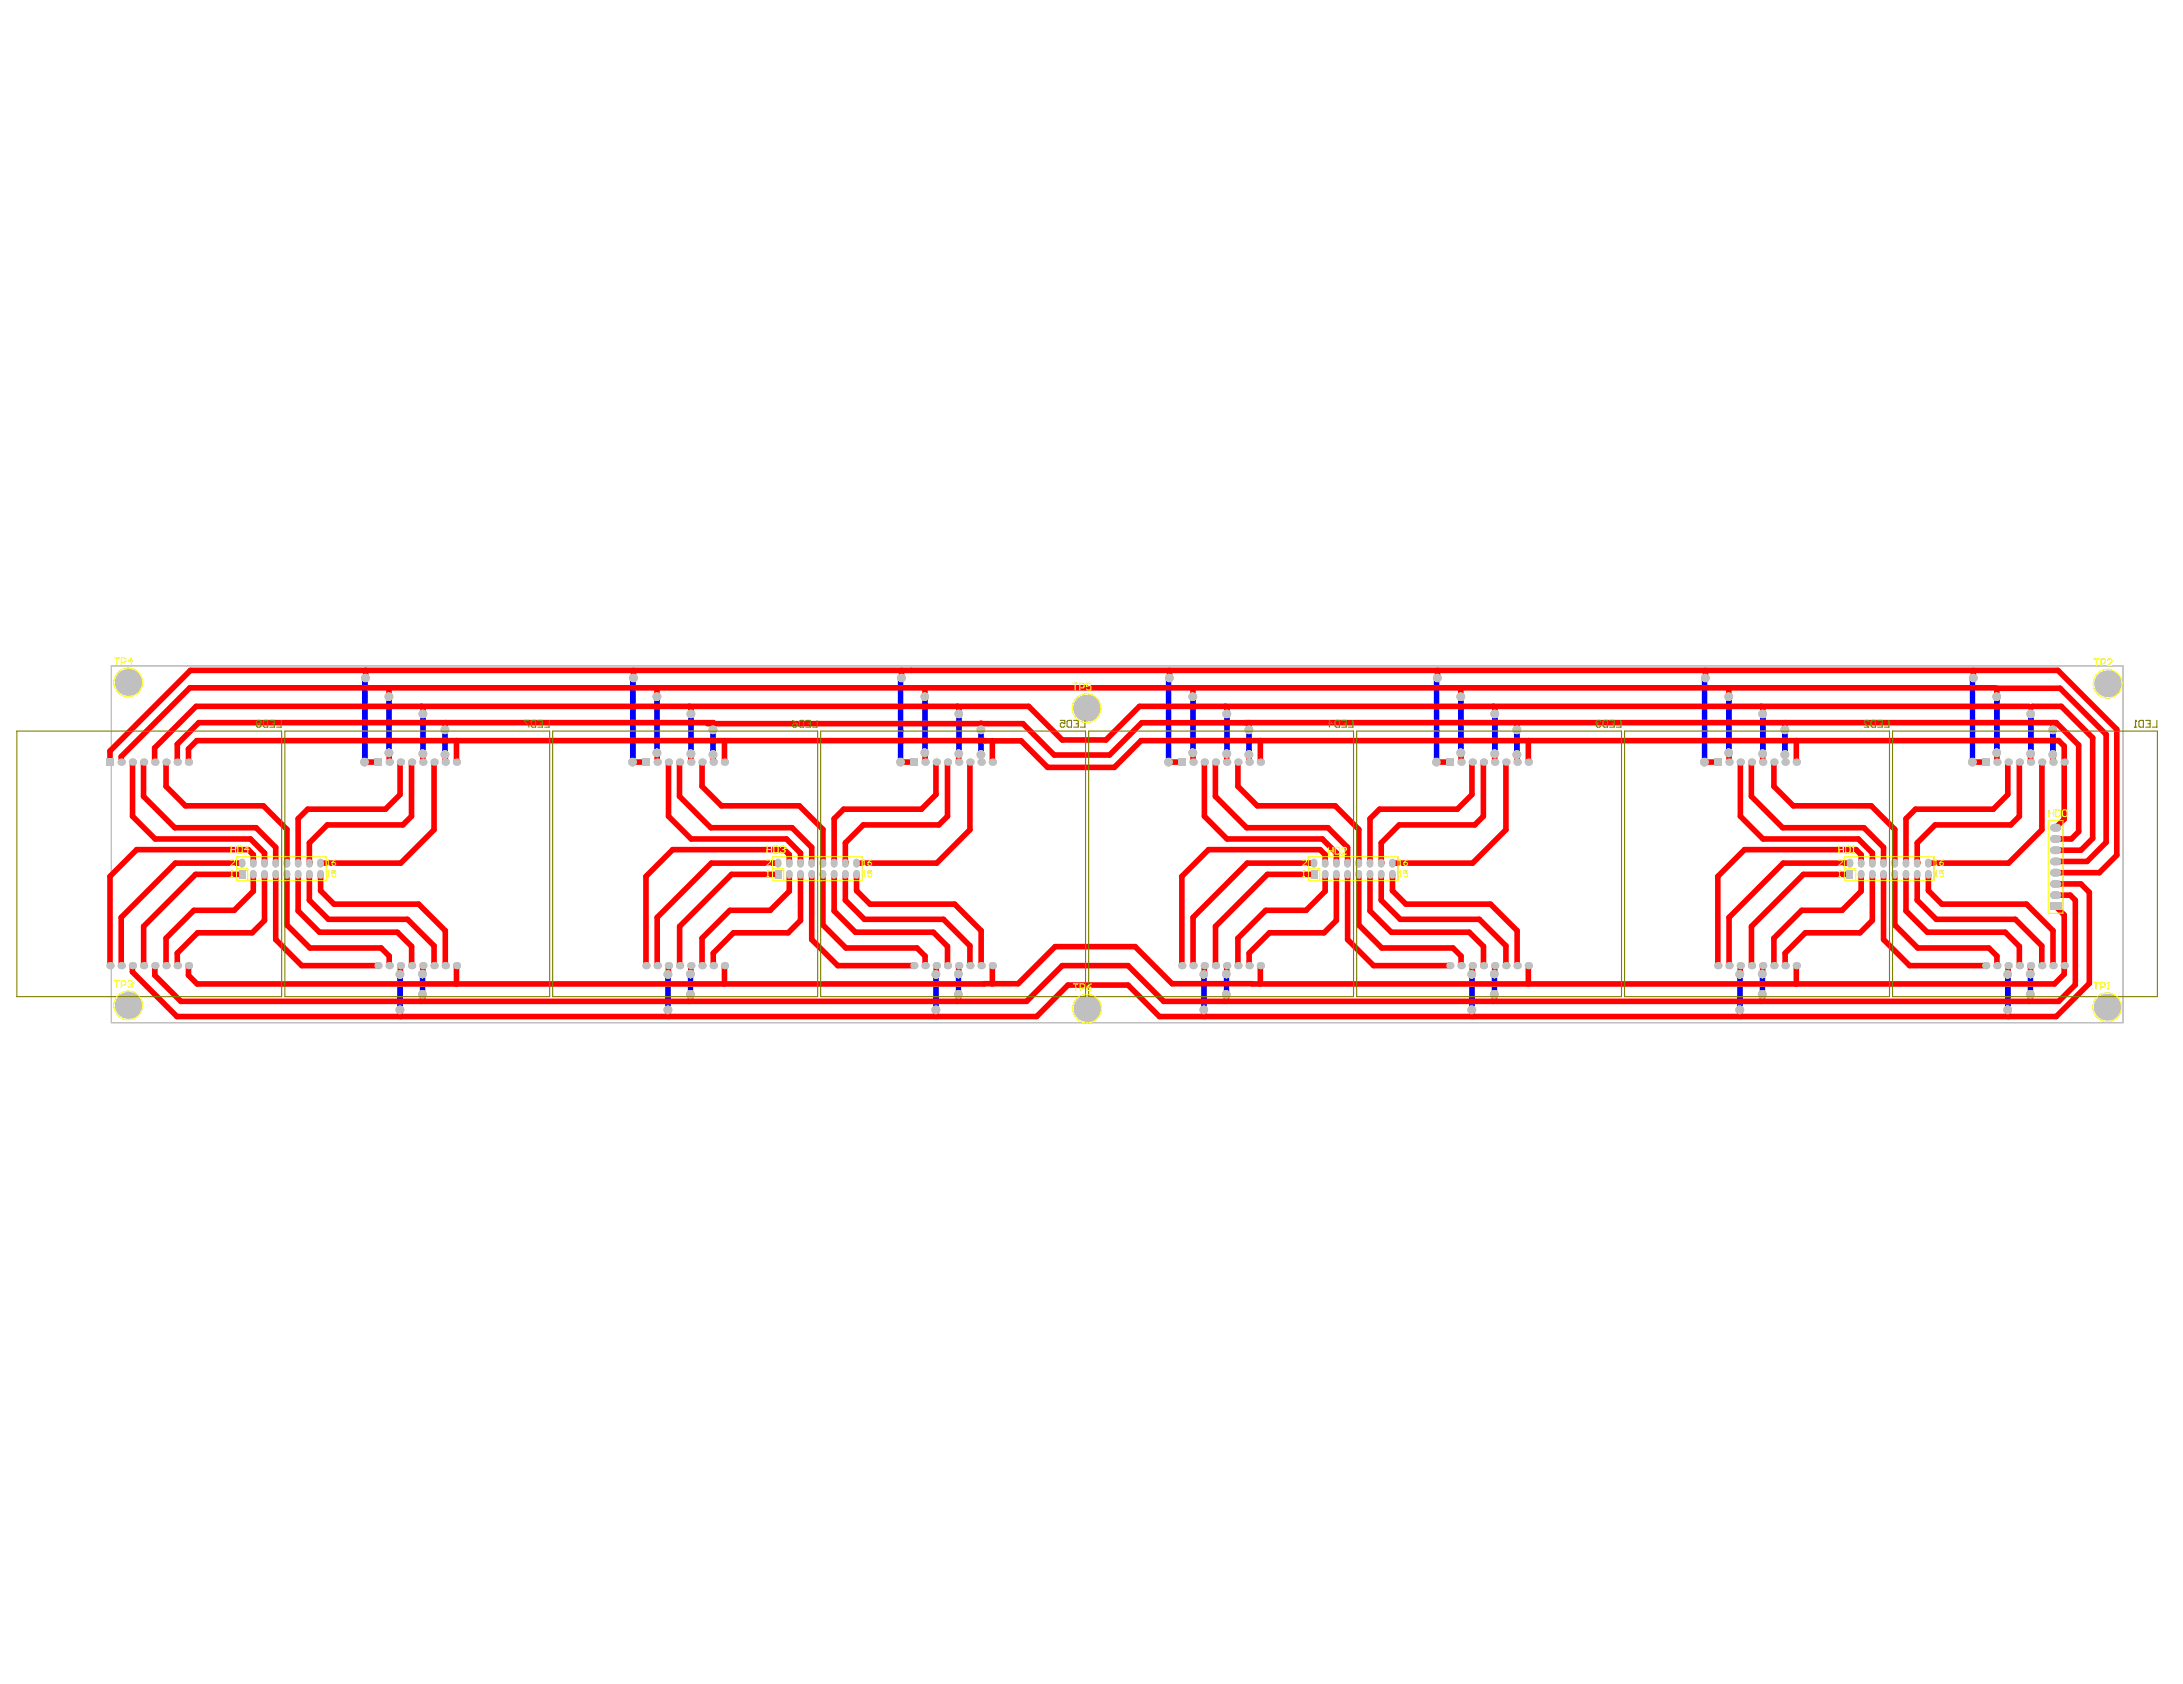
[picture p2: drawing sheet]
<svg xmlns="http://www.w3.org/2000/svg" width="279mm" height="215mm" viewBox="0 0 279 215" stroke-linecap="round" stroke-linejoin="round" font-family="sans-serif">
<path d="M14.2 85.1h257.2v45.6h-257.2z" fill="none" stroke="#c0c0c0" stroke-width=".13"/>
<g fill="none" stroke="#00f" stroke-width=".72">
<path d="M46.7 86.6l-.1 .2v10.6M49.7 89v7.2M54.1 91.2v5.1M56.9 93.3v3.1M81 86.6l-.1 .2v10.6M84 89v7.2M88.3 91.2v5.1M91.1 93.3v3.1M115.2 86.6l-.1 .2v10.6M118.2 89v7.2M122.6 91.2v5.1M125.4 93.3v3.1"/>
<path d="M149.5 86.6l-.1 .2v10.6M152.5 89v7.2M156.8 91.2v5.1M159.7 93.3v3.1M183.8 86.6l-.2 .2v10.6M186.7 89v7.2M191.1 91.2v5.1M193.9 93.3v3.1M218 86.6l-.1 .2v10.6M221 89v7.2M225.3 91.2v5.1M228.2 93.3v3.1"/>
<path d="M252.3 86.6l-.2 .2v10.6M255.2 89v7.2M259.6 91.2v5.1M262.4 93.3v3.1M51.1 124.5v4.6M54 124.5v2.6M85.4 124.5v4.6M88.3 124.5v2.6M119.6 124.5v4.6M122.5 124.5v2.6M153.9 124.5v4.6M156.8 124.5v2.6"/>
<path d="M188.2 124.5v4.6M191 124.5v2.6M222.4 124.5v4.6M225.3 124.5v2.6M256.7 124.5v4.6M259.5 124.5v2.6"/>
</g>
<g fill="#c0c0c0">
<circle cx="15.5" cy="88.2" r=".22"/>
<circle cx="17.2" cy="88.1" r=".22"/>
<circle cx="15.4" cy="86.4" r=".22"/>
<circle cx="15.1" cy="87.4" r=".22"/>
<circle cx="16.4" cy="88.5" r=".22"/>
<circle cx="17.7" cy="87.2" r=".22"/>
<circle cx="16.4" cy="85.9" r=".22"/>
<circle cx="17.4" cy="86.4" r=".22"/>
<circle cx="15.5" cy="129.5" r=".22"/>
<circle cx="17.2" cy="129.4" r=".22"/>
<circle cx="15.4" cy="127.6" r=".22"/>
<circle cx="15.1" cy="128.6" r=".22"/>
<circle cx="16.4" cy="129.8" r=".22"/>
<circle cx="17.7" cy="128.5" r=".22"/>
<circle cx="16.4" cy="127.2" r=".22"/>
<circle cx="17.4" cy="127.6" r=".22"/>
<circle cx="268.5" cy="129.7" r=".23"/>
<circle cx="270.2" cy="129.6" r=".23"/>
<circle cx="268.3" cy="127.8" r=".23"/>
<circle cx="268" cy="128.9" r=".23"/>
<circle cx="269.3" cy="130" r=".23"/>
<circle cx="270.6" cy="128.7" r=".23"/>
<circle cx="269.3" cy="127.4" r=".23"/>
<circle cx="270.3" cy="127.8" r=".23"/>
<circle cx="268.5" cy="88.4" r=".23"/>
<circle cx="270.3" cy="88.2" r=".23"/>
<circle cx="268.4" cy="86.5" r=".23"/>
<circle cx="268.1" cy="87.5" r=".23"/>
<circle cx="269.4" cy="88.7" r=".23"/>
<circle cx="270.7" cy="87.4" r=".22"/>
<circle cx="269.4" cy="86.1" r=".23"/>
<circle cx="270.4" cy="86.5" r=".23"/>
<circle cx="138" cy="91.5" r=".23"/>
<circle cx="139.7" cy="91.4" r=".23"/>
<circle cx="137.9" cy="89.6" r=".23"/>
<circle cx="137.6" cy="90.6" r=".23"/>
<circle cx="138.9" cy="91.8" r=".23"/>
<circle cx="140.2" cy="90.5" r=".23"/>
<circle cx="138.9" cy="89.2" r=".23"/>
<circle cx="139.9" cy="89.6" r=".23"/>
<circle cx="138.1" cy="129.9" r=".23"/>
<circle cx="139.8" cy="129.7" r=".23"/>
<circle cx="137.9" cy="128" r=".23"/>
<circle cx="137.6" cy="129" r=".23"/>
<circle cx="138.9" cy="130.2" r=".23"/>
<circle cx="140.2" cy="128.9" r=".23"/>
<circle cx="138.9" cy="127.6" r=".23"/>
<circle cx="139.9" cy="128" r=".23"/>
<circle cx="46.6" cy="97.4" r=".56"/>
<circle cx="46.7" cy="86.6" r=".56"/>
<circle cx="49.7" cy="96.2" r=".57"/>
<circle cx="49.7" cy="89" r=".57"/>
<circle cx="54.1" cy="96.3" r=".57"/>
<circle cx="54.1" cy="91.2" r=".56"/>
<circle cx="56.9" cy="96.4" r=".56"/>
<circle cx="56.9" cy="93.3" r=".56"/>
<circle cx="54" cy="124.5" r=".56"/>
<circle cx="54" cy="127.1" r=".56"/>
<circle cx="51.1" cy="124.5" r=".56"/>
<circle cx="51.1" cy="129" r=".57"/>
<circle cx="91.1" cy="93.3" r=".57"/>
<circle cx="91.1" cy="96.4" r=".57"/>
<circle cx="88.3" cy="91.2" r=".56"/>
<circle cx="88.3" cy="96.3" r=".57"/>
<circle cx="84" cy="89" r=".57"/>
<circle cx="84" cy="96.2" r=".57"/>
<circle cx="81" cy="86.6" r=".56"/>
<circle cx="80.9" cy="97.4" r=".56"/>
<circle cx="125.4" cy="93.3" r=".56"/>
<circle cx="125.4" cy="96.4" r=".56"/>
<circle cx="122.6" cy="91.2" r=".56"/>
<circle cx="122.5" cy="96.3" r=".56"/>
<circle cx="118.2" cy="89" r=".56"/>
<circle cx="118.2" cy="96.2" r=".56"/>
<circle cx="115.2" cy="86.6" r=".56"/>
<circle cx="115.1" cy="97.4" r=".56"/>
<circle cx="159.6" cy="93.3" r=".57"/>
<circle cx="159.6" cy="96.4" r=".57"/>
<circle cx="156.8" cy="91.2" r=".56"/>
<circle cx="156.8" cy="96.3" r=".57"/>
<circle cx="152.5" cy="89" r=".57"/>
<circle cx="152.5" cy="96.2" r=".57"/>
<circle cx="149.5" cy="86.6" r=".56"/>
<circle cx="149.4" cy="97.4" r=".56"/>
<circle cx="193.9" cy="93.3" r=".57"/>
<circle cx="193.9" cy="96.4" r=".57"/>
<circle cx="191.1" cy="91.2" r=".56"/>
<circle cx="191.1" cy="96.3" r=".57"/>
<circle cx="186.7" cy="89" r=".57"/>
<circle cx="186.7" cy="96.2" r=".57"/>
<circle cx="183.7" cy="86.6" r=".56"/>
<circle cx="183.6" cy="97.4" r=".56"/>
<circle cx="228.2" cy="93.3" r=".57"/>
<circle cx="228.2" cy="96.4" r=".57"/>
<circle cx="225.3" cy="91.2" r=".56"/>
<circle cx="225.3" cy="96.3" r=".56"/>
<circle cx="221" cy="89" r=".56"/>
<circle cx="221" cy="96.2" r=".56"/>
<circle cx="218" cy="86.6" r=".56"/>
<circle cx="217.9" cy="97.4" r=".56"/>
<circle cx="262.4" cy="93.3" r=".56"/>
<circle cx="262.4" cy="96.4" r=".56"/>
<circle cx="259.6" cy="91.2" r=".56"/>
<circle cx="259.6" cy="96.3" r=".56"/>
<circle cx="255.2" cy="89" r=".56"/>
<circle cx="255.2" cy="96.2" r=".56"/>
<circle cx="252.3" cy="86.6" r=".56"/>
<circle cx="252.1" cy="97.4" r=".56"/>
<circle cx="85.4" cy="129" r=".57"/>
<circle cx="85.4" cy="124.5" r=".56"/>
<circle cx="88.3" cy="127.1" r=".56"/>
<circle cx="88.3" cy="124.5" r=".56"/>
<circle cx="119.6" cy="129" r=".57"/>
<circle cx="119.6" cy="124.5" r=".56"/>
<circle cx="122.5" cy="127.1" r=".56"/>
<circle cx="122.5" cy="124.5" r=".56"/>
<circle cx="153.9" cy="129" r=".56"/>
<circle cx="153.9" cy="124.5" r=".56"/>
<circle cx="156.8" cy="127.1" r=".56"/>
<circle cx="156.8" cy="124.5" r=".56"/>
<circle cx="188.1" cy="129" r=".57"/>
<circle cx="188.1" cy="124.5" r=".56"/>
<circle cx="191" cy="127.1" r=".56"/>
<circle cx="191" cy="124.5" r=".56"/>
<circle cx="222.4" cy="129" r=".57"/>
<circle cx="222.4" cy="124.5" r=".56"/>
<circle cx="225.3" cy="127.1" r=".56"/>
<circle cx="225.3" cy="124.5" r=".56"/>
<circle cx="256.6" cy="129" r=".56"/>
<circle cx="256.6" cy="124.5" r=".56"/>
<circle cx="259.5" cy="127.1" r=".56"/>
<circle cx="259.5" cy="124.5" r=".56"/>
<circle cx="15.5" cy="123.4" r=".47"/>
<circle cx="16.9" cy="123.4" r=".47"/>
<circle cx="18.4" cy="123.4" r=".47"/>
<circle cx="18.4" cy="97.4" r=".47"/>
<circle cx="16.9" cy="97.4" r=".47"/>
<circle cx="15.5" cy="97.4" r=".47"/>
<circle cx="19.8" cy="123.4" r=".47"/>
<circle cx="21.2" cy="123.4" r=".47"/>
<circle cx="22.7" cy="123.4" r=".47"/>
<circle cx="22.7" cy="97.4" r=".47"/>
<circle cx="21.2" cy="97.4" r=".47"/>
<circle cx="19.8" cy="97.4" r=".47"/>
</g>
<path d="M30.9 110.2v.2" fill="none" stroke="#c0c0c0" stroke-width=".85"/>
<path d="M30.5 111.2h.9v1.1h-.9z" fill-rule="evenodd" fill="#c0c0c0"/>
<path d="M33.8 110.2v.2M33.8 111.6v.3M35.2 110.2v.2M35.2 111.6v.3M36.7 110.2v.2M36.7 111.6v.3M38.1 110.2v.2M38.1 111.6v.3M39.5 110.2v.2M39.5 111.6v.3M41 110.2v.2M41 111.6v.3" fill="none" stroke="#c0c0c0" stroke-width=".85"/>
<g fill="#c0c0c0">
<circle cx="49.8" cy="123.4" r=".47"/>
<circle cx="48.3" cy="123.4" r=".47"/>
<circle cx="49.8" cy="97.4" r=".47"/>
<circle cx="52.6" cy="123.4" r=".47"/>
<circle cx="54.1" cy="123.4" r=".47"/>
<circle cx="54.1" cy="97.4" r=".47"/>
<circle cx="52.6" cy="97.4" r=".47"/>
<circle cx="56.9" cy="123.4" r=".47"/>
<circle cx="58.4" cy="123.4" r=".47"/>
<circle cx="58.4" cy="97.4" r=".47"/>
<circle cx="56.9" cy="97.4" r=".47"/>
<circle cx="82.6" cy="123.4" r=".47"/>
<circle cx="84" cy="123.4" r=".47"/>
<circle cx="85.4" cy="123.4" r=".47"/>
<circle cx="86.9" cy="123.4" r=".47"/>
<circle cx="86.9" cy="97.4" r=".47"/>
<circle cx="85.4" cy="97.4" r=".47"/>
<circle cx="84" cy="97.4" r=".47"/>
<circle cx="89.7" cy="123.4" r=".47"/>
<circle cx="91.2" cy="123.4" r=".47"/>
<circle cx="91.2" cy="97.4" r=".47"/>
<circle cx="89.7" cy="97.4" r=".47"/>
</g>
<g fill="#c0c0c0">
<path d="M47.8 96.9h1v.9h-1z" fill-rule="evenodd"/>
<path d="M82.1 96.9h.9v.9h-.9z" fill-rule="evenodd"/>
</g>
<path d="M99.5 110.2v.2M100.9 110.2v.2M100.9 111.6v.3" fill="none" stroke="#c0c0c0" stroke-width=".85"/>
<path d="M99 111.2h.9v1.1h-.9z" fill-rule="evenodd" fill="#c0c0c0"/>
<path d="M102.3 110.2v.2M102.3 111.6v.3M103.8 110.2v.2M103.8 111.6v.3M105.2 110.2v.2M105.2 111.6v.3M108.1 110.2v.2M108.1 111.6v.3M109.5 110.2v.2M109.5 111.6v.3" fill="none" stroke="#c0c0c0" stroke-width=".85"/>
<g fill="#c0c0c0">
<circle cx="118.3" cy="123.4" r=".47"/>
<circle cx="116.8" cy="123.4" r=".47"/>
<circle cx="118.3" cy="97.4" r=".47"/>
<circle cx="121.1" cy="123.4" r=".47"/>
<circle cx="122.6" cy="123.4" r=".47"/>
<circle cx="122.6" cy="97.4" r=".47"/>
<circle cx="121.1" cy="97.4" r=".47"/>
<circle cx="125.4" cy="123.4" r=".47"/>
<circle cx="126.9" cy="123.4" r=".47"/>
<circle cx="126.9" cy="97.4" r=".47"/>
<circle cx="125.4" cy="97.4" r=".47"/>
<circle cx="151.1" cy="123.4" r=".47"/>
<circle cx="153.9" cy="123.4" r=".47"/>
<circle cx="155.4" cy="123.4" r=".47"/>
<circle cx="155.4" cy="97.4" r=".47"/>
<circle cx="153.9" cy="97.4" r=".47"/>
<circle cx="158.2" cy="123.4" r=".47"/>
<circle cx="159.7" cy="123.4" r=".47"/>
<circle cx="159.7" cy="97.4" r=".47"/>
<circle cx="158.2" cy="97.4" r=".47"/>
</g>
<g fill="#c0c0c0">
<path d="M116.4 96.9h.9v.9h-.9z" fill-rule="evenodd"/>
<path d="M150.6 96.9h.9v.9h-.9z" fill-rule="evenodd"/>
</g>
<path d="M168 110.2v.2M169.4 110.2v.2M169.4 111.6v.3" fill="none" stroke="#c0c0c0" stroke-width=".85"/>
<path d="M167.5 111.2h.9v1.1h-.9z" fill-rule="evenodd" fill="#c0c0c0"/>
<path d="M172.3 110.2v.2M172.3 111.6v.3M173.7 110.2v.2M173.7 111.6v.3M176.6 110.2v.2M176.6 111.6v.3M178 110.2v.2M178 111.6v.3" fill="none" stroke="#c0c0c0" stroke-width=".85"/>
<g fill="#c0c0c0">
<circle cx="186.8" cy="123.4" r=".47"/>
<circle cx="185.3" cy="123.4" r=".47"/>
<circle cx="186.8" cy="97.4" r=".47"/>
<circle cx="189.6" cy="123.4" r=".47"/>
<circle cx="191.1" cy="123.4" r=".47"/>
<circle cx="192.5" cy="123.4" r=".47"/>
<circle cx="192.5" cy="97.4" r=".47"/>
<circle cx="191.1" cy="97.4" r=".47"/>
<circle cx="189.6" cy="97.4" r=".47"/>
<circle cx="193.9" cy="123.4" r=".47"/>
<circle cx="195.4" cy="123.4" r=".47"/>
<circle cx="195.4" cy="97.4" r=".47"/>
<circle cx="193.9" cy="97.4" r=".47"/>
<circle cx="219.6" cy="123.4" r=".47"/>
<circle cx="222.5" cy="123.4" r=".47"/>
<circle cx="223.9" cy="123.4" r=".47"/>
<circle cx="223.9" cy="97.4" r=".47"/>
<circle cx="222.5" cy="97.4" r=".47"/>
<circle cx="226.8" cy="123.4" r=".47"/>
<circle cx="228.2" cy="123.4" r=".47"/>
<circle cx="228.2" cy="97.4" r=".47"/>
<circle cx="226.8" cy="97.4" r=".47"/>
</g>
<g fill="#c0c0c0">
<path d="M184.9 96.9h.9v.9h-.9z" fill-rule="evenodd"/>
<path d="M219.1 96.9h.9v.9h-.9z" fill-rule="evenodd"/>
</g>
<path d="M236.5 110.2v.2M237.9 110.2v.2M237.9 111.6v.3" fill="none" stroke="#c0c0c0" stroke-width=".85"/>
<path d="M236 111.2h.9v1.1h-.9z" fill-rule="evenodd" fill="#c0c0c0"/>
<path d="M240.8 110.2v.2M240.8 111.6v.3M242.2 110.2v.2M242.2 111.6v.3M245.1 110.2v.2M245.1 111.6v.3M246.5 110.2v.2M246.5 111.6v.3" fill="none" stroke="#c0c0c0" stroke-width=".85"/>
<g fill="#c0c0c0">
<circle cx="255.3" cy="123.4" r=".47"/>
<circle cx="256.7" cy="123.4" r=".47"/>
<circle cx="253.8" cy="123.4" r=".47"/>
<circle cx="256.7" cy="97.4" r=".47"/>
<circle cx="255.3" cy="97.4" r=".47"/>
<circle cx="258.1" cy="123.4" r=".47"/>
<circle cx="259.6" cy="123.4" r=".47"/>
<circle cx="261" cy="123.4" r=".47"/>
<circle cx="261" cy="97.4" r=".47"/>
<circle cx="259.6" cy="97.4" r=".47"/>
<circle cx="258.1" cy="97.4" r=".47"/>
<circle cx="263.9" cy="123.4" r=".47"/>
<circle cx="263.9" cy="97.4" r=".47"/>
<circle cx="16.4" cy="128.5" r="1.69"/>
<circle cx="16.4" cy="87.2" r="1.69"/>
<circle cx="269.4" cy="128.7" r="1.69"/>
<circle cx="269.4" cy="87.4" r="1.69"/>
<circle cx="14.1" cy="123.4" r=".47"/>
<circle cx="24.1" cy="123.4" r=".47"/>
</g>
<g fill="#c0c0c0">
<path d="M253.4 96.9h.9v.9h-.9z" fill-rule="evenodd"/>
<path d="M13.6 96.9h.9v.9h-.9z" fill-rule="evenodd"/>
</g>
<path d="M32.4 110.2v.2M32.4 111.6v.3" fill="none" stroke="#c0c0c0" stroke-width=".85"/>
<g fill="#c0c0c0">
<circle cx="24.1" cy="97.4" r=".47"/>
<circle cx="51.2" cy="123.4" r=".47"/>
<circle cx="51.2" cy="97.4" r=".47"/>
<circle cx="55.5" cy="123.4" r=".47"/>
<circle cx="55.5" cy="97.4" r=".47"/>
<circle cx="88.3" cy="123.4" r=".47"/>
<circle cx="88.3" cy="97.4" r=".47"/>
<circle cx="92.6" cy="123.4" r=".47"/>
</g>
<path d="M106.6 110.2v.2M106.6 111.6v.3" fill="none" stroke="#c0c0c0" stroke-width=".85"/>
<g fill="#c0c0c0">
<circle cx="92.6" cy="97.4" r=".47"/>
<circle cx="119.7" cy="123.4" r=".47"/>
<circle cx="124" cy="123.4" r=".47"/>
<circle cx="124" cy="97.4" r=".47"/>
<circle cx="119.7" cy="97.4" r=".47"/>
<circle cx="138.9" cy="128.9" r="1.69"/>
<circle cx="152.5" cy="123.4" r=".47"/>
<circle cx="156.8" cy="123.4" r=".47"/>
<circle cx="161.1" cy="123.4" r=".47"/>
<circle cx="161.1" cy="97.4" r=".47"/>
<circle cx="156.8" cy="97.4" r=".47"/>
<circle cx="152.5" cy="97.4" r=".47"/>
</g>
<path d="M170.8 110.2v.2M170.8 111.6v.3M175.1 110.2v.2M175.1 111.6v.3" fill="none" stroke="#c0c0c0" stroke-width=".85"/>
<g fill="#c0c0c0">
<circle cx="188.2" cy="123.4" r=".47"/>
<circle cx="188.2" cy="97.4" r=".47"/>
<circle cx="221" cy="123.4" r=".47"/>
<circle cx="225.3" cy="123.4" r=".47"/>
<circle cx="229.6" cy="123.4" r=".47"/>
<circle cx="229.6" cy="97.4" r=".47"/>
<circle cx="225.3" cy="97.4" r=".47"/>
<circle cx="221" cy="97.4" r=".47"/>
</g>
<path d="M239.3 110.2v.2M239.3 111.6v.3M243.6 110.2v.2M243.6 111.6v.3" fill="none" stroke="#c0c0c0" stroke-width=".85"/>
<circle cx="262.4" cy="123.4" r=".47" fill="#c0c0c0"/>
<path d="M262.6 114.4h.4" fill="none" stroke="#c0c0c0" stroke-width="1"/>
<path d="M262.1 115.3h1.4v1h-1.4z" fill-rule="evenodd" fill="#c0c0c0"/>
<path d="M262.6 111.5h.4M262.6 110.1h.4M262.6 105.8h.4M262.6 107.2h.4" fill="none" stroke="#c0c0c0" stroke-width="1"/>
<g fill="#c0c0c0">
<circle cx="262.4" cy="97.4" r=".47"/>
<circle cx="138.9" cy="90.5" r="1.69"/>
</g>
<path d="M262.6 108.6h.4M262.6 113h.4" fill="none" stroke="#c0c0c0" stroke-width="1"/>
<path d="M15.5 96.7v.7M49.7 96.2h.1M49.8 87.9l-.1 .1M190.9 90.3l.2 .2M255.2 96.2h.1M259.8 90.3l-.2 .2M39.5 110.2h.1l-.1 .1M126.9 125.7h-.1M161.1 125.7h.1" fill="none" stroke="#f00" stroke-width=".72"/>
<circle cx="46.6" cy="97.4" r=".36" fill="#f00"/>
<path d="M49.7 88v1M49.8 96.2v1.2M56.9 96.4v1M56.9 92.3v1M51.1 129.1l.1 .8M51.2 123.4l-.1 1.1" fill="none" stroke="#f00" stroke-width=".72"/>
<circle cx="80.9" cy="97.4" r=".36" fill="#f00"/>
<path d="M91.1 92.3v.1M91.1 96.4l.1 1M91.1 92.4v.9M91.2 92.3l-.1 .1M85.4 129.1l.1 .8M85.4 123.4v1.1" fill="none" stroke="#f00" stroke-width=".72"/>
<circle cx="115.1" cy="97.4" r=".36" fill="#f00"/>
<g fill="none" stroke="#f00" stroke-width=".72">
<path d="M19.8 95.6v1.7M21.2 97.4v3.1M24.1 95.7v1.7M51.1 97.4v4.1M53.9 90.3l.2 .2M54.1 96.3v1.1M55.5 97.4v8.6M80.9 97.4h1.7M81 85.7v.9M84 96.2v1.2M84 87.9v1.1M85.5 97.4v6.9"/>
<path d="M88.1 90.3l.2 .2M88.3 96.3v1.1M115.2 85.7v.9M118.2 96.2l.1 1.2M118.3 87.9l-.1 1.1M121.1 97.4v6.9M122.4 90.3l.2 .2M122.6 96.3v1.1M125.4 92.4v.9M126.9 94.6v2.8M149.4 97.4h1.7M149.5 85.7v.9"/>
<path d="M152.5 96.2h.1M152.5 87.9v.1M155.4 97.4v4.4M161.1 94.6v2.8M186.7 96.2h.1M186.8 87.9l-.1 .1M189.6 97.4v6.9M191.1 96.3v1.1M191.1 90.5v.7M195.4 94.6v2.8M225.3 90.5v.7M225.3 96.3v1.1"/>
<path d="M255.2 88v1M255.3 96.2v1.2M259.6 96.3v1.1M261 97.4v8.6M15.5 117.2v6.2M21.2 119.9v3.5M33.8 109v1.3M33.8 111.7v5.9M39.5 107.7v2.5M39.5 111.7v3.3M56.9 118.9v4.5M100.9 113.9l-2.4 2.4"/>
<path d="M100.9 109.2v1.1M103.8 108.3v2M103.8 111.7v8.4M108.1 110.2v.1M109.5 111.7v2.1M125.4 118.9v4.5M155.4 118.4v5M173.7 106v4.3M173.7 111.7v6.5M219.6 112v11.4M237.9 109.2v1.1M237.9 111.7v2.2"/>
<path d="M243.6 104.6v5.7M243.6 111.7v4.7M262.8 114.4h1.8M262.8 108.6h3.2M265.3 115v10.8M16.9 123.4v.8M19.8 123.4v1.2M24.1 123.4v1.2l1.1 1.1M49.8 122.2v1.2M54 127.8l-.1 .2M54.1 123.4l-.1 1.1M55.5 120.9v2.5"/>
<path d="M58.4 123.4l-.1 2.3M88.3 123.4v1.1M91.2 121.8v1.6M119.7 123.4v1.1M121.1 120.9v2.5M122.5 127.8l-.1 .2M122.6 123.4l-.1 1.1M126.9 123.4v2.3M156.8 127.1v.7l-.2 .2M161.1 123.4v2.3M189.6 120.9v2.5M191 127.1v.7l-.1 .2"/>
<path d="M191.1 123.4l-.1 1.1M195.4 123.4l-.1 2.3M225.3 127.1v.7M225.3 123.4v1.1M255.3 122.2v1.2M259.6 123.4v1M261 120.9v2.5"/>
</g>
<circle cx="149.4" cy="97.4" r=".36" fill="#f00"/>
<path d="M152.5 88v1M152.5 96.2v1.2M159.7 96.4v1M159.7 92.3v1M158.2 100.5l2.5 2.5M169.4 113.9l-2.4 2.4M169.4 109.2v1.1M176.6 115l2.4 2.5M176.6 110.2v.1M178.9 105.4l-2.3 2.3M153.9 129.1l.1 .8M153.9 123.4v1.1" fill="none" stroke="#f00" stroke-width=".72"/>
<circle cx="183.6" cy="97.4" r=".36" fill="#f00"/>
<path d="M186.7 88v1M186.8 96.2v1.2M193.9 96.4v1M194 92.3l-.1 1M217.9 97.4h1.7M188.2 101.5l-1.9 1.9M188.2 129.1v.8M188.2 123.4v1.1" fill="none" stroke="#f00" stroke-width=".72"/>
<circle cx="217.9" cy="97.4" r=".36" fill="#f00"/>
<g fill="none" stroke="#f00" stroke-width=".72">
<path d="M14.1 97.4v-1.4l10.2-10.3h238.8l7.5 7.5v16.1l-2.3 2.2h-5.5M16.9 97.4v6.9l2.9 2.9h12.2l1.8 1.8M18.3 97.4v4.4l4 4h10.4l2.5 2.5v2M46.6 97.4h1.7M46.7 85.7v.9M52.6 97.4v6.9l-1.1 1.1h-9.7l-2.3 2.3M54.1 90.5v.7M58.4 94.7v2.7M58.4 94.6v.1M86.9 97.4v4.4l4 4h10.4l2.5 2.5M88.3 90.5v.7M89.7 97.4v3.1l2.5 2.5h10l3 3v4.3"/>
<path d="M90.4 92.5h40.4l4 4h7l4.1-4.1 116.9-.1 2.9 2.9v11.1l-.9 .9h-2M91.1 92.3h-65.7l-2.7 2.8v2.3M92.6 94.7v2.7M92.6 94.6v.1M115.1 97.4h1.7M119.6 97.4v4.1l-1.8 1.9h-10l-1.2 1.2v5.7M122.6 90.5v.7M124 97.4v8.6l-4.3 4.3h-10.2M125.8 94.7h4.7l3.4 3.4h8.5l3.5-3.5h117.3l.7 .7v9.4l-1.1 1.1M126 94.6h-100.8l-1.1 1.1M154 97.4v6.9l2.8 2.9h12.2l1.8 1.8v1.3M156.6 90.3l.2 .2v.7"/>
<path d="M156.8 96.3v1.1M158.2 97.4v3.1M183.6 97.4h1.7M183.8 85.7v.9M188.2 97.4v4.1M192.5 97.4v8.6l-4.3 4.3h-10.2M218 85.7v.9M221 96.2v1.2M221 87.9v1.1M222.5 97.4v6.9l2.9 2.9h12.1l1.8 1.8v1.3M223.9 97.4v4.4l4 4h10.4l2.5 2.5v2M225.1 90.3l.2 .2"/>
<path d="M226.8 97.4v3.1l2.4 2.5h10l3 3v4.3M228.2 92.3v1M229.6 94.6v2.8M252.1 97.4h1.7M252.3 85.7v.9M255 87.9h-230.7l-8.8 8.8M255.2 88h8.1l5.9 5.9v13.7l-2.4 2.5h-4M256.7 97.4v4.1l-1.9 1.9h-9.9l-1.3 1.2M258.1 97.4v6.9l-1.1 1.1h-9.6l-2.3 2.3v2.5v.1M259.4 90.3h-113.7l-4.3 4.3h-5.6l-4.3-4.3h-106.4l-5.3 5.3M259.8 90.3h3.7l4 4v12.8l-1.5 1.5M262.4 96.4v1"/>
<path d="M262.5 92.3l-.1 1M21.2 100.5l2.5 2.5h10l3 3v4.3M30.9 111.7h-5.9l-6.6 6.7v5M30.9 110.3h-8.5l-6.9 6.9M32.4 110.3v-1.1l-.7-.6h-14.2l-3.4 3.4v11.4M32.4 111.7v2.2l-2.5 2.4h-5.1l-3.6 3.6M33.8 117.6l-1.6 1.6h-6.9l-2.6 2.6v1.6M35.2 111.7v8.4l3.4 3.3h9.7M36.7 111.7v6.5l2.9 2.9h9.1l1.1 1.1M38.1 111.7v4.7l2.7 2.7h10l1.8 1.8v2.5M39.5 115l2.5 2.5h10.1l3.4 3.4M41 111.7v2.1l1.7 1.7h10.8l3.4 3.4"/>
<path d="M51.1 101.5l-1.8 1.9h-10l-1.2 1.2v5.7M55.5 106l-4.3 4.3h-10.2M85.5 104.3l2.9 2.9h12.1l1.8 1.8v1.3M98.5 116.3h-5.2l-3.6 3.6v3.5M99.5 110.3h-8.6l-6.9 6.9v6.2M99.5 111.7h-6l-6.6 6.7v5M100.9 111.7v2.2M100.9 109.2l-.7-.6h-14.2l-3.4 3.4v11.4M102.3 111.7v5.9l-1.6 1.6h-6.9l-2.6 2.6M105.2 111.7v6.5l2.9 2.9h9.1l1.1 1.1v1.2M106.6 111.7v4.7l2.7 2.7h10l1.8 1.8M108.1 111.7v3.3l2.4 2.5h10.1l3.4 3.4v2.5"/>
<path d="M109.5 113.8l1.7 1.7h10.8l3.4 3.4M121.1 104.3l-1.1 1.1h-9.6l-2.3 2.3v2.5M155.4 101.8l4 4h10.3l2.6 2.5v2M160.7 103h10l3 3M167 116.3h-5.2l-3.6 3.6v3.5M168 110.3h-8.6l-6.9 6.9v6.2M168 111.7h-6l-6.6 6.7M169.4 111.7v2.2M169.4 109.2l-.7-.6h-14.2l-3.4 3.4v11.4M170.8 111.7v5.9l-1.6 1.6h-6.9l-2.6 2.6v1.6M172.3 111.7v8.4l3.3 3.3h9.7M173.7 118.2l2.9 2.9h9.1l1.1 1.1v1.2"/>
<path d="M175.1 111.7v4.7l2.7 2.7h10l1.8 1.8M176.6 107.7v2.5M176.6 111.7v3.3M178 111.7v2.1l1.7 1.7h10.8l3.4 3.4v4.5M179 117.5h10.1l3.4 3.4v2.5M186.3 103.4h-10l-1.2 1.2v5.7M189.6 104.3l-1.1 1.1h-9.6M236.5 111.7h-6l-6.6 6.7v5M236.5 110.3h-8.6l-6.9 6.9v6.2M237.9 113.9l-2.4 2.4h-5.2l-3.5 3.6v3.5M237.9 109.2l-.6-.6h-14.3l-3.4 3.4M239.3 111.7v5.9l-1.5 1.6h-7l-2.6 2.6v1.6"/>
<path d="M240.8 111.7v8.4l3.3 3.3h9.7M242.2 111.7v6.5l2.9 2.9h9.1l1.1 1.1M243.6 116.4l2.8 2.7h9.9l1.8 1.8v2.5M245.1 111.7v3.3l2.4 2.5h10.1l3.4 3.4M246.5 111.7v2.1l1.7 1.7h10.8l3.4 3.4v4.5M261 106l-4.2 4.3h-10.3M262.8 115.8l1.1 1.1v7.6l-1.3 1.2h-102.5M262.8 113h3.2l1.1 1v11.7l-4.3 4.2h-114.6l-4-4h-7.7l-4 4h-109.9l-5.7-5.7M264.6 114.4l.7 .6M19.8 124.6l3.3 3.4h108.1l4.6-4.6h8.4l4.6 4.6h114.4l2.1-2.2M25.2 125.7h100.6M54 127.1v.7"/>
<path d="M88.3 127.1v.7l-.2 .2M92.6 123.4v2.3M103.8 120.1l3.3 3.3h9.7M119.6 129.1l.1 .8M119.7 124.5h-.1M122.5 127.1v.7M125.8 125.7h4.3l4.8-4.7h10.2l4.7 4.7h10.2M156.8 123.4v1.1M222.4 129.1l.1 .8M222.5 123.4l-.1 1.1M225.3 127.8l-.2 .2M229.6 123.4v2.3"/>
<path d="M256.7 129.1v.8M256.7 123.4v1.1M259.5 127.1v.7l-.1 .2M259.6 124.4l-.1 .1"/>
</g>
<g fill="#c0c0c0">
<circle cx="15.5" cy="88.2" r=".22"/>
<circle cx="17.2" cy="88.1" r=".22"/>
<circle cx="15.4" cy="86.4" r=".22"/>
<circle cx="15.1" cy="87.4" r=".22"/>
<circle cx="16.4" cy="88.5" r=".22"/>
<circle cx="17.7" cy="87.2" r=".22"/>
<circle cx="16.4" cy="85.9" r=".22"/>
<circle cx="17.4" cy="86.4" r=".22"/>
<circle cx="15.5" cy="129.5" r=".22"/>
<circle cx="17.2" cy="129.4" r=".22"/>
<circle cx="15.4" cy="127.6" r=".22"/>
<circle cx="15.1" cy="128.6" r=".22"/>
<circle cx="16.4" cy="129.8" r=".22"/>
<circle cx="17.7" cy="128.5" r=".22"/>
<circle cx="16.4" cy="127.2" r=".22"/>
<circle cx="17.4" cy="127.6" r=".22"/>
<circle cx="268.5" cy="129.7" r=".23"/>
<circle cx="270.2" cy="129.6" r=".23"/>
<circle cx="268.3" cy="127.8" r=".23"/>
<circle cx="268" cy="128.9" r=".23"/>
<circle cx="269.3" cy="130" r=".23"/>
<circle cx="270.6" cy="128.7" r=".23"/>
<circle cx="269.3" cy="127.4" r=".23"/>
<circle cx="270.3" cy="127.8" r=".23"/>
<circle cx="268.5" cy="88.4" r=".23"/>
<circle cx="270.3" cy="88.2" r=".23"/>
<circle cx="268.4" cy="86.5" r=".23"/>
<circle cx="268.1" cy="87.5" r=".23"/>
<circle cx="269.4" cy="88.7" r=".23"/>
<circle cx="270.7" cy="87.4" r=".22"/>
<circle cx="269.4" cy="86.1" r=".23"/>
<circle cx="270.4" cy="86.5" r=".23"/>
<circle cx="138" cy="91.5" r=".23"/>
<circle cx="139.7" cy="91.4" r=".23"/>
<circle cx="137.9" cy="89.6" r=".23"/>
<circle cx="137.6" cy="90.6" r=".23"/>
<circle cx="138.9" cy="91.8" r=".23"/>
<circle cx="140.2" cy="90.5" r=".23"/>
<circle cx="138.9" cy="89.2" r=".23"/>
<circle cx="139.9" cy="89.6" r=".23"/>
<circle cx="138.1" cy="129.9" r=".23"/>
<circle cx="139.8" cy="129.7" r=".23"/>
<circle cx="137.9" cy="128" r=".23"/>
<circle cx="137.6" cy="129" r=".23"/>
<circle cx="138.9" cy="130.2" r=".23"/>
<circle cx="140.2" cy="128.9" r=".23"/>
<circle cx="138.9" cy="127.6" r=".23"/>
<circle cx="139.9" cy="128" r=".23"/>
<circle cx="46.6" cy="97.4" r=".56"/>
<circle cx="46.7" cy="86.6" r=".56"/>
<circle cx="49.7" cy="96.2" r=".57"/>
<circle cx="49.7" cy="89" r=".57"/>
<circle cx="54.1" cy="96.3" r=".57"/>
<circle cx="54.1" cy="91.2" r=".56"/>
<circle cx="56.9" cy="96.4" r=".56"/>
<circle cx="56.9" cy="93.3" r=".56"/>
<circle cx="54" cy="124.5" r=".56"/>
<circle cx="54" cy="127.1" r=".56"/>
<circle cx="51.1" cy="124.5" r=".56"/>
<circle cx="51.1" cy="129" r=".57"/>
<circle cx="91.1" cy="93.3" r=".57"/>
<circle cx="91.1" cy="96.4" r=".57"/>
<circle cx="88.3" cy="91.2" r=".56"/>
<circle cx="88.3" cy="96.3" r=".57"/>
<circle cx="84" cy="89" r=".57"/>
<circle cx="84" cy="96.2" r=".57"/>
<circle cx="81" cy="86.6" r=".56"/>
<circle cx="80.9" cy="97.4" r=".56"/>
<circle cx="125.4" cy="93.3" r=".56"/>
<circle cx="125.4" cy="96.4" r=".56"/>
<circle cx="122.6" cy="91.2" r=".56"/>
<circle cx="122.5" cy="96.3" r=".56"/>
<circle cx="118.2" cy="89" r=".56"/>
<circle cx="118.2" cy="96.2" r=".56"/>
<circle cx="115.2" cy="86.6" r=".56"/>
<circle cx="115.1" cy="97.4" r=".56"/>
<circle cx="159.6" cy="93.3" r=".57"/>
<circle cx="159.6" cy="96.4" r=".57"/>
<circle cx="156.8" cy="91.2" r=".56"/>
<circle cx="156.8" cy="96.3" r=".57"/>
<circle cx="152.5" cy="89" r=".57"/>
<circle cx="152.5" cy="96.2" r=".57"/>
<circle cx="149.5" cy="86.6" r=".56"/>
<circle cx="149.4" cy="97.4" r=".56"/>
<circle cx="193.9" cy="93.3" r=".57"/>
<circle cx="193.9" cy="96.4" r=".57"/>
<circle cx="191.1" cy="91.2" r=".56"/>
<circle cx="191.1" cy="96.3" r=".57"/>
<circle cx="186.7" cy="89" r=".57"/>
<circle cx="186.7" cy="96.2" r=".57"/>
<circle cx="183.7" cy="86.6" r=".56"/>
<circle cx="183.6" cy="97.4" r=".56"/>
<circle cx="228.2" cy="93.3" r=".57"/>
<circle cx="228.2" cy="96.4" r=".57"/>
<circle cx="225.3" cy="91.2" r=".56"/>
<circle cx="225.3" cy="96.3" r=".56"/>
<circle cx="221" cy="89" r=".56"/>
<circle cx="221" cy="96.2" r=".56"/>
<circle cx="218" cy="86.6" r=".56"/>
<circle cx="217.9" cy="97.4" r=".56"/>
<circle cx="262.4" cy="93.3" r=".56"/>
<circle cx="262.4" cy="96.4" r=".56"/>
<circle cx="259.6" cy="91.2" r=".56"/>
<circle cx="259.6" cy="96.3" r=".56"/>
<circle cx="255.2" cy="89" r=".56"/>
<circle cx="255.2" cy="96.2" r=".56"/>
<circle cx="252.3" cy="86.6" r=".56"/>
<circle cx="252.1" cy="97.4" r=".56"/>
<circle cx="85.4" cy="129" r=".57"/>
<circle cx="85.4" cy="124.5" r=".56"/>
<circle cx="88.3" cy="127.1" r=".56"/>
<circle cx="88.3" cy="124.5" r=".56"/>
<circle cx="119.6" cy="129" r=".57"/>
<circle cx="119.6" cy="124.5" r=".56"/>
<circle cx="122.5" cy="127.1" r=".56"/>
<circle cx="122.5" cy="124.5" r=".56"/>
<circle cx="153.9" cy="129" r=".56"/>
<circle cx="153.9" cy="124.5" r=".56"/>
<circle cx="156.8" cy="127.1" r=".56"/>
<circle cx="156.8" cy="124.5" r=".56"/>
<circle cx="188.1" cy="129" r=".57"/>
<circle cx="188.1" cy="124.5" r=".56"/>
<circle cx="191" cy="127.1" r=".56"/>
<circle cx="191" cy="124.5" r=".56"/>
<circle cx="222.4" cy="129" r=".57"/>
<circle cx="222.4" cy="124.5" r=".56"/>
<circle cx="225.3" cy="127.1" r=".56"/>
<circle cx="225.3" cy="124.5" r=".56"/>
<circle cx="256.6" cy="129" r=".56"/>
<circle cx="256.6" cy="124.5" r=".56"/>
<circle cx="259.5" cy="127.1" r=".56"/>
<circle cx="259.5" cy="124.5" r=".56"/>
<circle cx="15.5" cy="123.4" r=".47"/>
<circle cx="16.9" cy="123.4" r=".47"/>
<circle cx="18.4" cy="123.4" r=".47"/>
<circle cx="18.4" cy="97.4" r=".47"/>
<circle cx="16.9" cy="97.4" r=".47"/>
<circle cx="15.5" cy="97.4" r=".47"/>
<circle cx="19.8" cy="123.4" r=".47"/>
<circle cx="21.2" cy="123.4" r=".47"/>
<circle cx="22.7" cy="123.4" r=".47"/>
<circle cx="22.7" cy="97.4" r=".47"/>
<circle cx="21.2" cy="97.4" r=".47"/>
<circle cx="19.8" cy="97.4" r=".47"/>
</g>
<path d="M30.9 110.2v.2" fill="none" stroke="#c0c0c0" stroke-width=".85"/>
<path d="M30.5 111.2h.9v1.1h-.9z" fill-rule="evenodd" fill="#c0c0c0"/>
<path d="M33.8 110.2v.2M33.8 111.6v.3M35.2 110.2v.2M35.2 111.6v.3M36.7 110.2v.2M36.7 111.6v.3M38.1 110.2v.2M38.1 111.6v.3M39.5 110.2v.2M39.5 111.6v.3M41 110.2v.2M41 111.6v.3" fill="none" stroke="#c0c0c0" stroke-width=".85"/>
<g fill="#c0c0c0">
<circle cx="49.8" cy="123.4" r=".47"/>
<circle cx="48.3" cy="123.4" r=".47"/>
<circle cx="49.8" cy="97.4" r=".47"/>
<circle cx="52.6" cy="123.4" r=".47"/>
<circle cx="54.1" cy="123.4" r=".47"/>
<circle cx="54.1" cy="97.4" r=".47"/>
<circle cx="52.6" cy="97.4" r=".47"/>
<circle cx="56.9" cy="123.4" r=".47"/>
<circle cx="58.4" cy="123.4" r=".47"/>
<circle cx="58.4" cy="97.4" r=".47"/>
<circle cx="56.9" cy="97.4" r=".47"/>
<circle cx="82.6" cy="123.4" r=".47"/>
<circle cx="84" cy="123.4" r=".47"/>
<circle cx="85.4" cy="123.4" r=".47"/>
<circle cx="86.9" cy="123.4" r=".47"/>
<circle cx="86.9" cy="97.4" r=".47"/>
<circle cx="85.4" cy="97.4" r=".47"/>
<circle cx="84" cy="97.4" r=".47"/>
<circle cx="89.7" cy="123.4" r=".47"/>
<circle cx="91.2" cy="123.4" r=".47"/>
<circle cx="91.2" cy="97.4" r=".47"/>
<circle cx="89.7" cy="97.4" r=".47"/>
</g>
<g fill="#c0c0c0">
<path d="M47.8 96.9h1v.9h-1z" fill-rule="evenodd"/>
<path d="M82.1 96.9h.9v.9h-.9z" fill-rule="evenodd"/>
</g>
<path d="M99.5 110.2v.2M100.9 110.2v.2M100.9 111.6v.3" fill="none" stroke="#c0c0c0" stroke-width=".85"/>
<path d="M99 111.2h.9v1.1h-.9z" fill-rule="evenodd" fill="#c0c0c0"/>
<path d="M102.3 110.2v.2M102.3 111.6v.3M103.8 110.2v.2M103.8 111.6v.3M105.2 110.2v.2M105.2 111.6v.3M108.1 110.2v.2M108.1 111.6v.3M109.5 110.2v.2M109.5 111.6v.3" fill="none" stroke="#c0c0c0" stroke-width=".85"/>
<g fill="#c0c0c0">
<circle cx="118.3" cy="123.4" r=".47"/>
<circle cx="116.8" cy="123.4" r=".47"/>
<circle cx="118.3" cy="97.4" r=".47"/>
<circle cx="121.1" cy="123.4" r=".47"/>
<circle cx="122.6" cy="123.4" r=".47"/>
<circle cx="122.6" cy="97.4" r=".47"/>
<circle cx="121.1" cy="97.4" r=".47"/>
<circle cx="125.4" cy="123.4" r=".47"/>
<circle cx="126.9" cy="123.4" r=".47"/>
<circle cx="126.9" cy="97.4" r=".47"/>
<circle cx="125.4" cy="97.4" r=".47"/>
<circle cx="151.1" cy="123.4" r=".47"/>
<circle cx="153.9" cy="123.4" r=".47"/>
<circle cx="155.4" cy="123.4" r=".47"/>
<circle cx="155.4" cy="97.4" r=".47"/>
<circle cx="153.9" cy="97.4" r=".47"/>
<circle cx="158.2" cy="123.4" r=".47"/>
<circle cx="159.7" cy="123.4" r=".47"/>
<circle cx="159.7" cy="97.4" r=".47"/>
<circle cx="158.2" cy="97.4" r=".47"/>
</g>
<g fill="#c0c0c0">
<path d="M116.4 96.9h.9v.9h-.9z" fill-rule="evenodd"/>
<path d="M150.6 96.9h.9v.9h-.9z" fill-rule="evenodd"/>
</g>
<path d="M168 110.2v.2M169.4 110.2v.2M169.4 111.6v.3" fill="none" stroke="#c0c0c0" stroke-width=".85"/>
<path d="M167.5 111.2h.9v1.1h-.9z" fill-rule="evenodd" fill="#c0c0c0"/>
<path d="M172.3 110.2v.2M172.3 111.6v.3M173.7 110.2v.2M173.7 111.6v.3M176.6 110.2v.2M176.6 111.6v.3M178 110.2v.2M178 111.6v.3" fill="none" stroke="#c0c0c0" stroke-width=".85"/>
<g fill="#c0c0c0">
<circle cx="186.8" cy="123.4" r=".47"/>
<circle cx="185.3" cy="123.4" r=".47"/>
<circle cx="186.8" cy="97.4" r=".47"/>
<circle cx="189.6" cy="123.4" r=".47"/>
<circle cx="191.1" cy="123.4" r=".47"/>
<circle cx="192.5" cy="123.4" r=".47"/>
<circle cx="192.5" cy="97.4" r=".47"/>
<circle cx="191.1" cy="97.4" r=".47"/>
<circle cx="189.6" cy="97.4" r=".47"/>
<circle cx="193.9" cy="123.4" r=".47"/>
<circle cx="195.4" cy="123.4" r=".47"/>
<circle cx="195.4" cy="97.4" r=".47"/>
<circle cx="193.9" cy="97.4" r=".47"/>
<circle cx="219.6" cy="123.4" r=".47"/>
<circle cx="222.5" cy="123.4" r=".47"/>
<circle cx="223.9" cy="123.4" r=".47"/>
<circle cx="223.9" cy="97.4" r=".47"/>
<circle cx="222.5" cy="97.4" r=".47"/>
<circle cx="226.8" cy="123.4" r=".47"/>
<circle cx="228.2" cy="123.4" r=".47"/>
<circle cx="228.2" cy="97.4" r=".47"/>
<circle cx="226.8" cy="97.4" r=".47"/>
</g>
<g fill="#c0c0c0">
<path d="M184.9 96.9h.9v.9h-.9z" fill-rule="evenodd"/>
<path d="M219.1 96.9h.9v.9h-.9z" fill-rule="evenodd"/>
</g>
<path d="M236.5 110.2v.2M237.9 110.2v.2M237.9 111.6v.3" fill="none" stroke="#c0c0c0" stroke-width=".85"/>
<path d="M236 111.2h.9v1.1h-.9z" fill-rule="evenodd" fill="#c0c0c0"/>
<path d="M240.8 110.2v.2M240.8 111.6v.3M242.2 110.2v.2M242.2 111.6v.3M245.1 110.2v.2M245.1 111.6v.3M246.5 110.2v.2M246.5 111.6v.3" fill="none" stroke="#c0c0c0" stroke-width=".85"/>
<g fill="#c0c0c0">
<circle cx="255.3" cy="123.4" r=".47"/>
<circle cx="256.7" cy="123.4" r=".47"/>
<circle cx="253.8" cy="123.4" r=".47"/>
<circle cx="256.7" cy="97.4" r=".47"/>
<circle cx="255.3" cy="97.4" r=".47"/>
<circle cx="258.1" cy="123.4" r=".47"/>
<circle cx="259.6" cy="123.4" r=".47"/>
<circle cx="261" cy="123.4" r=".47"/>
<circle cx="261" cy="97.4" r=".47"/>
<circle cx="259.6" cy="97.4" r=".47"/>
<circle cx="258.1" cy="97.4" r=".47"/>
<circle cx="263.9" cy="123.4" r=".47"/>
<circle cx="263.9" cy="97.4" r=".47"/>
<circle cx="16.4" cy="128.5" r="1.69"/>
<circle cx="16.4" cy="87.2" r="1.69"/>
<circle cx="269.4" cy="128.7" r="1.69"/>
<circle cx="269.4" cy="87.4" r="1.69"/>
<circle cx="14.1" cy="123.4" r=".47"/>
<circle cx="24.1" cy="123.4" r=".47"/>
</g>
<g fill="#c0c0c0">
<path d="M253.4 96.9h.9v.9h-.9z" fill-rule="evenodd"/>
<path d="M13.6 96.9h.9v.9h-.9z" fill-rule="evenodd"/>
</g>
<path d="M32.4 110.2v.2M32.4 111.6v.3" fill="none" stroke="#c0c0c0" stroke-width=".85"/>
<g fill="#c0c0c0">
<circle cx="24.1" cy="97.4" r=".47"/>
<circle cx="51.2" cy="123.4" r=".47"/>
<circle cx="51.2" cy="97.4" r=".47"/>
<circle cx="55.5" cy="123.4" r=".47"/>
<circle cx="55.5" cy="97.4" r=".47"/>
<circle cx="88.3" cy="123.4" r=".47"/>
<circle cx="88.3" cy="97.4" r=".47"/>
<circle cx="92.6" cy="123.4" r=".47"/>
</g>
<path d="M106.6 110.2v.2M106.6 111.6v.3" fill="none" stroke="#c0c0c0" stroke-width=".85"/>
<g fill="#c0c0c0">
<circle cx="92.6" cy="97.4" r=".47"/>
<circle cx="119.7" cy="123.4" r=".47"/>
<circle cx="124" cy="123.4" r=".47"/>
<circle cx="124" cy="97.4" r=".47"/>
<circle cx="119.7" cy="97.4" r=".47"/>
<circle cx="138.9" cy="128.9" r="1.69"/>
<circle cx="152.5" cy="123.4" r=".47"/>
<circle cx="156.8" cy="123.4" r=".47"/>
<circle cx="161.1" cy="123.4" r=".47"/>
<circle cx="161.1" cy="97.4" r=".47"/>
<circle cx="156.8" cy="97.4" r=".47"/>
<circle cx="152.5" cy="97.4" r=".47"/>
</g>
<path d="M170.8 110.2v.2M170.8 111.6v.3M175.1 110.2v.2M175.1 111.6v.3" fill="none" stroke="#c0c0c0" stroke-width=".85"/>
<g fill="#c0c0c0">
<circle cx="188.2" cy="123.4" r=".47"/>
<circle cx="188.2" cy="97.4" r=".47"/>
<circle cx="221" cy="123.4" r=".47"/>
<circle cx="225.3" cy="123.4" r=".47"/>
<circle cx="229.6" cy="123.4" r=".47"/>
<circle cx="229.6" cy="97.4" r=".47"/>
<circle cx="225.3" cy="97.4" r=".47"/>
<circle cx="221" cy="97.4" r=".47"/>
</g>
<path d="M239.3 110.2v.2M239.3 111.6v.3M243.6 110.2v.2M243.6 111.6v.3" fill="none" stroke="#c0c0c0" stroke-width=".85"/>
<circle cx="262.4" cy="123.4" r=".47" fill="#c0c0c0"/>
<path d="M262.6 114.4h.4" fill="none" stroke="#c0c0c0" stroke-width="1"/>
<path d="M262.1 115.3h1.4v1h-1.4z" fill-rule="evenodd" fill="#c0c0c0"/>
<path d="M262.6 111.5h.4M262.6 110.1h.4M262.6 105.8h.4M262.6 107.2h.4" fill="none" stroke="#c0c0c0" stroke-width="1"/>
<g fill="#c0c0c0">
<circle cx="262.4" cy="97.4" r=".47"/>
<circle cx="138.9" cy="90.5" r="1.69"/>
</g>
<path d="M262.6 108.6h.4M262.6 113h.4" fill="none" stroke="#c0c0c0" stroke-width="1"/>
<g fill="none" stroke="#808000" stroke-width=".14">
<path d="M2.2 93.4h33.8v34h-33.8zM32.9 92.5l-.1 .1v.2l.1 .1h.3l.2-.1v-.2l-.2-.1M32.9 92.5l-.1-.2v-.1l.1-.1h.3l.2 .1v.1l-.2 .2M32.9 92.5h.3M33.8 92.1h.4v.8h-.4l-.2-.1v-.6zM34.5 92.1h.6v.8h-.6M34.8 92.5h.3M35.9 92.1v.8h-.5M36.4 93.4h33.9v34h-33.9zM67.6 92.1h-.6v.1l.6 .6v.1M68 92.1h.5v.8h-.5l-.1-.1v-.6zM68.8 92.1h.5v.8h-.5"/>
<path d="M69 92.5h.3M70.2 92.1v.8h-.6M70.6 93.4h33.9v34h-33.9zM101.3 92.1l.6 .4M101.4 92.5h.5v.3l-.2 .1h-.3l-.1-.1v-.2zM102.3 92.1h.4v.8h-.4l-.1-.1v-.6zM103 92.1h.6v.8h-.6M103.3 92.5h.3M104.4 92.1v.8h-.5M104.9 93.4h33.9v34h-33.9zM135.5 92.1h.6v.4l-.4-.2-.2 .2v.3l.2 .1h.3l.1-.1M136.5 92.1h.5v.8h-.5l-.1-.1v-.6z"/>
<path d="M137.3 92.1h.5v.8h-.5M137.5 92.5h.3M138.7 92.1v.8h-.6M139.2 93.4h33.8v34h-33.8zM169.8 92.5h.6l-.5-.4v.8M170.8 92.1h.4v.8h-.4l-.1-.1v-.6zM171.5 92.1h.6v.8h-.6M171.8 92.5h.3M172.9 92.1v.8h-.5M173.4 93.4h33.9v34h-33.9zM204 92.3h.1M204 92.3l.2 .2"/>
<path d="M204.2 92.5l-.2 .1v.2l.2 .1h.3l.1-.1M204.2 92.5h.1M204.6 92.2l-.1-.1h-.3l-.2 .1v.1M205.1 92.1h.4v.8h-.4l-.2-.1v-.6zM205.8 92.1h.5v.8h-.5M206.1 92.5h.2M207.2 92.1v.8h-.6M207.7 93.4h33.8v34h-33.8zM238.9 92.2l-.2-.1h-.3l-.1 .1v.1l.6 .6h-.6M239.3 92.1h.4v.8h-.4l-.1-.1v-.6zM240 92.1h.6v.8h-.6M240.3 92.5h.3"/>
<path d="M241.5 92.1v.8h-.6M241.9 93.4h33.9v34h-33.9zM272.8 92.9h.3M273 92.1h.1M273 92.1v.8M273 92.1l.1 .1M273.6 92.1h.4v.8h-.4l-.2-.1v-.6zM274.3 92.1h.5v.8h-.5M274.6 92.5h.2M275.7 92.1v.8h-.6"/>
</g>
<g fill="#ff0">
<path d="M31.5 111.1l.1 .1-.1 .1-.1-.1z"/>
<path d="M100 111.1l.1 .1-.1 .1-.1-.1z"/>
<path d="M237 111.1l.1 .1v.1l-.2-.1z"/>
<path d="M168.5 111.1l.1 .1-.1 .1-.1-.1z"/>
</g>
<g fill="none" stroke="#ff0" stroke-width=".13">
<path d="M29.5 112h.3M29.5 110l.1-.1h.3l.1 .1v.1l-.5 .5h.5M29.6 111.3h.1M29.6 111.3v.7M29.6 111.3l-.1 .1M30.2 109.5h11.5v3h-11.5zM30.3 111h1.4v1.4M41.8 112h.3M41.8 110.6h.3M42 109.9h.1M42 111.3h.1M42 109.9v.7"/>
<path d="M42 111.3v.7M42 109.9l-.2 .1M42 111.3l-.2 .1M42.4 110.2h.4l.1 .3-.1 .1h-.2l-.2-.1zM42.9 111.3h-.5v.4l.3-.2 .2 .2v.2l-.1 .1h-.2l-.2-.1M42.9 109.9l-.5 .3M98 112h.3M98 110l.1-.1h.3l.1 .1v.1l-.5 .5h.5M98.1 111.3h.1M98.1 111.3v.7M98.1 111.3l-.1 .1M98.7 109.5h11.5v3h-11.5z"/>
<path d="M98.8 111h1.4v1.4M110.4 112h.2M110.4 110.6h.2M110.5 109.9h.1M110.5 111.3h.1M110.5 109.9v.7M110.5 111.3v.7M110.5 109.9l-.1 .1M110.5 111.3l-.1 .1M111 110.2h.3l.1 .3-.1 .1h-.2l-.1-.1zM111.4 111.3h-.4v.4l.2-.2 .2 .2v.2l-.1 .1h-.2l-.1-.1M111.4 109.9l-.4 .3"/>
<path d="M166.5 112h.3M166.5 110l.2-.1h.2l.1 .1v.1l-.5 .5h.5M166.7 111.3h.1M166.7 111.3v.7M166.7 111.3l-.2 .1M167.2 109.5h11.5v3h-11.5zM167.3 111h1.4v1.4M178.9 112h.2M178.9 110.6h.2M179 109.9h.1M179 111.3h.1M179 109.9v.7"/>
<path d="M179 111.3v.7M179 109.9l-.1 .1M179 111.3l-.1 .1M179.5 110.2h.3l.1 .3-.1 .1h-.2l-.1-.1zM179.9 111.3h-.4v.4l.2-.2 .2 .2v.2l-.1 .1h-.2l-.1-.1M179.9 109.9l-.4 .3M235 112h.3M235 110l.2-.1h.2l.1 .1v.1l-.5 .5h.5M235.2 111.3h.1M235.2 111.3v.7M235.2 111.3l-.2 .1M235.8 109.5h11.4v3h-11.4z"/>
<path d="M235.8 111h1.4v1.4M247.4 112h.2M247.4 110.6h.2M247.5 109.9h.1M247.5 111.3h.1M247.5 109.9v.7M247.5 111.3v.7M247.5 109.9l-.1 .1M247.5 111.3l-.1 .1M248 110.2h.3l.1 .3-.1 .1h-.2l-.1-.1zM248.4 111.3h-.4v.4l.2-.2 .2 .2v.2l-.1 .1h-.2l-.1-.1M248.4 109.9l-.4 .3"/>
<path d="M261.8 104.8h1.9v11.9h-1.9z"/>
<circle cx="16.4" cy="87.2" r="1.84"/>
<circle cx="138.9" cy="90.5" r="1.84"/>
<circle cx="269.4" cy="87.4" r="1.84"/>
<circle cx="16.4" cy="128.5" r="1.84"/>
<circle cx="138.9" cy="128.9" r="1.84"/>
<circle cx="269.4" cy="128.7" r="1.84"/>
</g>
<g fill="none" stroke="#ff0" stroke-width=".14">
<path d="M14.6 84h.6M14.9 84v.9M15.5 84.6h.4l.2-.1v-.3l-.2-.2h-.4v.9M16.9 84.5h-.5l.4-.5v.9M137.2 87.3h.5M137.4 87.3v.9M138 87.9h.4l.2-.1v-.3l-.2-.2h-.4v.9M139.4 87.3h-.5v.5l.3-.2h.1l.1 .2v.2l-.1 .2h-.3l-.1-.2M267.7 84.2h.6M268 84.2v.9M268.5 84.8h.5l.1-.2v-.2l-.1-.2h-.5v.9M269.4 84.4l.2-.2h.2l.2 .2v.1l-.6 .6h.6"/>
<path d="M29.5 108.1v.9M29.5 108.6h.6M30.1 108.1v.9M30.4 108.1h.4l.2 .2v.5l-.2 .2h-.4zM31.8 108.6h-.5l.4-.5v.9M98.1 108.6h.5M98.1 108.1v.9M98.6 108.1v.9M98.9 108.1h.4l.2 .2v.5l-.2 .2h-.4zM99.8 108.3l.1-.2h.3l.1 .2v.1M100.1 108.6h.1M100.2 108.6l.1 .1v.1l-.1 .2h-.3l-.1-.2"/>
<path d="M100.3 108.4h.1M100.3 108.4l-.1 .2M169.8 108.3v.8M169.8 108.7h.6M170.4 108.3v.8M170.7 108.3h.4l.2 .1v.6l-.2 .1h-.4zM171.5 108.4l.2-.1h.3l.1 .1v.2l-.6 .5h.6M235.1 108.6h.5M235.1 108.1v.9M235.6 108.1v.9M235.9 108.1h.5l.1 .2v.5l-.1 .2h-.5zM236.8 109h.3"/>
<path d="M236.9 108.1h.1M236.9 108.1v.9M236.9 108.1l-.1 .2M261.9 103.5v.9M261.9 103.9h.6M262.5 103.5v.9M262.8 103.5h.4l.2 .1v.6l-.2 .2h-.4zM263.8 103.5h.3l.1 .1v.6l-.1 .2h-.3l-.2-.2v-.6zM14.6 125.3h.6M14.9 125.3v.9M15.5 125.9h.4l.2-.1v-.3l-.2-.2h-.4v.9M16.4 125.5l.1-.2h.3l.1 .2v.1"/>
<path d="M16.7 125.8h.1M16.8 125.8l.1 .1v.1l-.1 .2h-.3l-.1-.2M16.9 125.6h.1M16.9 125.6l-.1 .2M137.2 125.7h.6M137.5 125.7v.9M138.1 126.3h.4l.1-.1v-.3l-.1-.2h-.4v.9M138.9 126.2h.5l.1 .1v.1l-.1 .2h-.3l-.2-.2zM139.5 125.7l-.6 .5M267.6 125.5h.6M267.9 125.5v.9M268.5 126.1h.4l.2-.1v-.3l-.2-.2h-.4v.9"/>
<path d="M269.4 126.4h.2M269.5 125.5h.1M269.5 125.5l-.1 .2M269.5 125.5v.9"/>
</g>
</svg>
